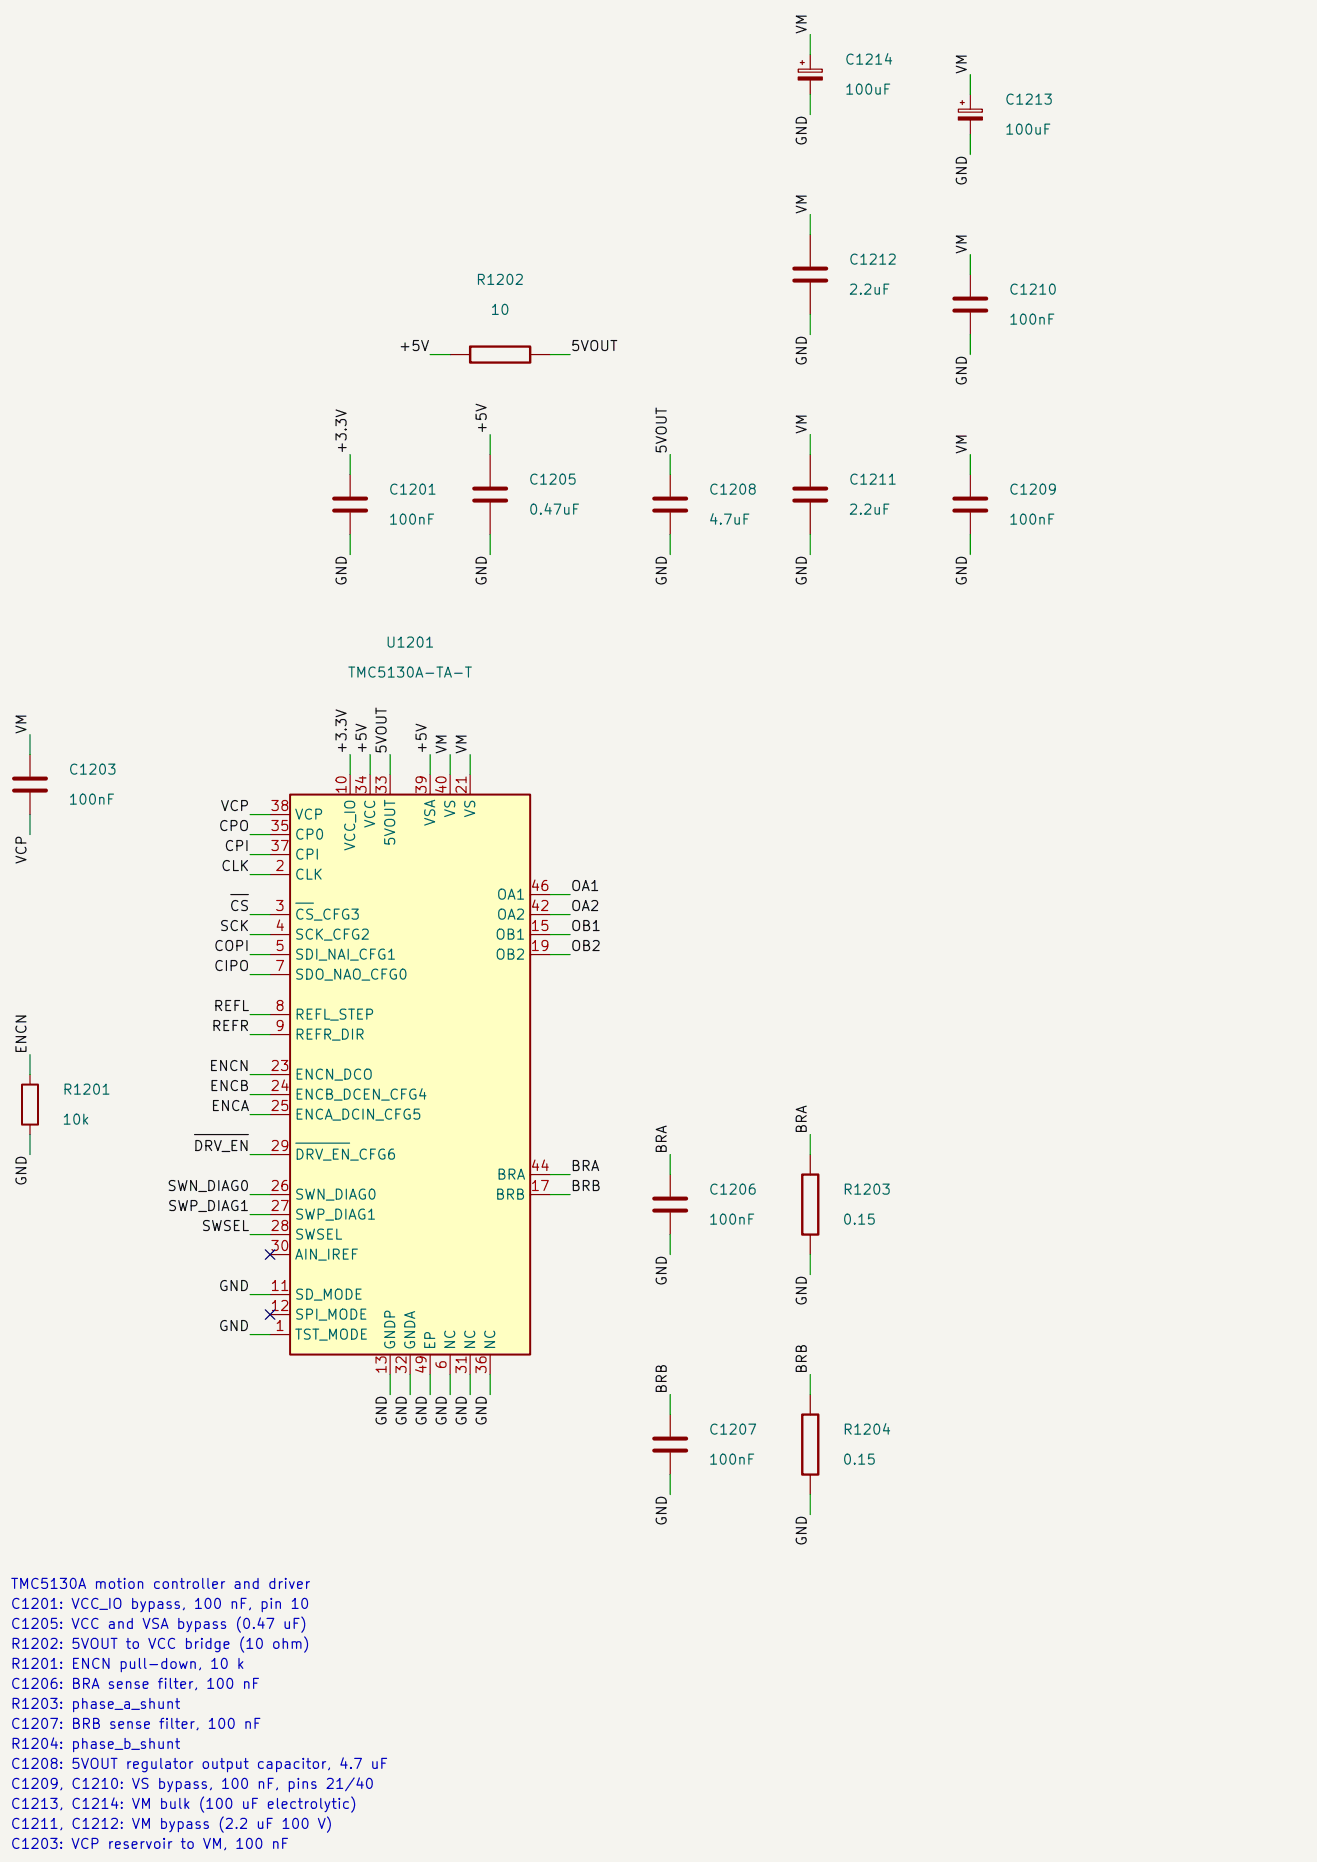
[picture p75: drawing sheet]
<svg xmlns="http://www.w3.org/2000/svg" width="210mm" height="297mm" viewBox="0 0 210 297" stroke-linecap="round" stroke-linejoin="round" font-family="sans-serif">
<defs><g id="words">
<g font-size="1.6" fill="#0f0f0f">
<text x="129" y="5.5" transform="rotate(-90 129 5.5)">VM</text>
<text x="154.6" y="11.9" transform="rotate(-90 154.6 11.9)">VM</text>
<text x="129" y="23.4" transform="rotate(-90 129 23.4)">GND</text>
<text x="154.6" y="29.8" transform="rotate(-90 154.6 29.8)">GND</text>
<text x="129" y="34.3" transform="rotate(-90 129 34.3)">VM</text>
<text x="154.6" y="40.6" transform="rotate(-90 154.6 40.6)">VM</text>
<text x="63.4" y="56.4">+5V</text>
<text x="90.9" y="56.4">5VOUT</text>
<text x="129" y="58.5" transform="rotate(-90 129 58.5)">GND</text>
<text x="154.6" y="61.7" transform="rotate(-90 154.6 61.7)">GND</text>
<text x="78" y="69.4" transform="rotate(-90 78 69.4)">+5V</text>
<text x="129" y="69.4" transform="rotate(-90 129 69.4)">VM</text>
<text x="55.7" y="72.5" transform="rotate(-90 55.7 72.5)">+3.3V</text>
<text x="106.7" y="72.5" transform="rotate(-90 106.7 72.5)">5VOUT</text>
<text x="154.6" y="72.5" transform="rotate(-90 154.6 72.5)">VM</text>
<text x="55.7" y="93.6" transform="rotate(-90 55.7 93.6)">GND</text>
<text x="78" y="93.6" transform="rotate(-90 78 93.6)">GND</text>
<text x="106.7" y="93.6" transform="rotate(-90 106.7 93.6)">GND</text>
<text x="129" y="93.6" transform="rotate(-90 129 93.6)">GND</text>
<text x="154.6" y="93.6" transform="rotate(-90 154.6 93.6)">GND</text>
<text x="4.6" y="117.2" transform="rotate(-90 4.6 117.2)">VM</text>
<text x="55.7" y="120.4" transform="rotate(-90 55.7 120.4)">+3.3V</text>
<text x="58.9" y="120.4" transform="rotate(-90 58.9 120.4)">+5V</text>
<text x="62" y="120.4" transform="rotate(-90 62 120.4)">5VOUT</text>
<text x="68.4" y="120.4" transform="rotate(-90 68.4 120.4)">+5V</text>
<text x="71.6" y="120.4" transform="rotate(-90 71.6 120.4)">VM</text>
<text x="74.8" y="120.4" transform="rotate(-90 74.8 120.4)">VM</text>
<text x="35" y="129.8">VCP</text>
<text x="4.6" y="138" transform="rotate(-90 4.6 138)">VCP</text>
<text x="34.7" y="133">CPO</text>
<text x="35.6" y="136.1">CPI</text>
<text x="35.1" y="139.3">CLK</text>
<text x="90.9" y="142.5">OA1</text>
<text x="34.9" y="148.9">SCK</text>
<text x="36.5" y="145.7">CS</text>
<text x="90.9" y="145.7">OA2</text>
<text x="90.9" y="148.9">OB1</text>
<text x="34" y="155.3">CIPO</text>
<text x="34" y="152.1">COPI</text>
<text x="90.9" y="152.1">OB2</text>
<text x="33.9" y="161.7">REFL</text>
<text x="33.6" y="164.9">REFR</text>
<text x="4.6" y="168.2" transform="rotate(-90 4.6 168.2)">ENCN</text>
<text x="33.2" y="171.2">ENCN</text>
<text x="33.3" y="174.4">ENCB</text>
<text x="33.5" y="177.6">ENCA</text>
<text x="30.7" y="184">DRV_EN</text>
<text x="106.7" y="184.2" transform="rotate(-90 106.7 184.2)">BRA</text>
<text x="129" y="181" transform="rotate(-90 129 181)">BRA</text>
<text x="4.6" y="189.3" transform="rotate(-90 4.6 189.3)">GND</text>
<text x="26.5" y="190.4">SWN_DIAG0</text>
<text x="90.9" y="187.2">BRA</text>
<text x="90.9" y="190.4">BRB</text>
<text x="26.6" y="193.6">SWP_DIAG1</text>
<text x="32" y="196.8">SWSEL</text>
<text x="34.7" y="206.3">GND</text>
<text x="106.7" y="205.3" transform="rotate(-90 106.7 205.3)">GND</text>
<text x="129" y="208.4" transform="rotate(-90 129 208.4)">GND</text>
<text x="34.7" y="212.7">GND</text>
<text x="129" y="219.3" transform="rotate(-90 129 219.3)">BRB</text>
<text x="62" y="227.6" transform="rotate(-90 62 227.6)">GND</text>
<text x="65.2" y="227.6" transform="rotate(-90 65.2 227.6)">GND</text>
<text x="68.4" y="227.6" transform="rotate(-90 68.4 227.6)">GND</text>
<text x="71.6" y="227.6" transform="rotate(-90 71.6 227.6)">GND</text>
<text x="74.8" y="227.6" transform="rotate(-90 74.8 227.6)">GND</text>
<text x="78" y="227.6" transform="rotate(-90 78 227.6)">GND</text>
<text x="106.7" y="222.5" transform="rotate(-90 106.7 222.5)">BRB</text>
<text x="106.7" y="243.5" transform="rotate(-90 106.7 243.5)">GND</text>
<text x="129" y="246.7" transform="rotate(-90 129 246.7)">GND</text>
</g>
<g font-size="1.6" fill="#006464">
<text x="134.6" y="10.7">C1214</text>
<text x="134.6" y="15.5">100uF</text>
<text x="160.1" y="17.1">C1213</text>
<text x="160.1" y="21.9">100uF</text>
<text x="75.8" y="45.8">R1202</text>
<text x="135.2" y="47.4">2.2uF</text>
<text x="135.2" y="42.6">C1212</text>
<text x="160.7" y="47.4">C1210</text>
<text x="78.1" y="50.6">10</text>
<text x="160.7" y="52.2">100nF</text>
<text x="84.2" y="77.7">C1205</text>
<text x="135.2" y="77.7">C1211</text>
<text x="61.8" y="79.3">C1201</text>
<text x="84.2" y="82.5">0.47uF</text>
<text x="112.9" y="79.3">C1208</text>
<text x="135.2" y="82.5">2.2uF</text>
<text x="160.7" y="79.3">C1209</text>
<text x="61.8" y="84.1">100nF</text>
<text x="112.9" y="84.1">4.7uF</text>
<text x="160.7" y="84.1">100nF</text>
<text x="61.4" y="103.7">U1201</text>
<text x="55.3" y="108.5">TMC5130A-TA-T</text>
<text x="10.8" y="124">C1203</text>
<text x="10.8" y="128.7">100nF</text>
<text x="46.9" y="131.1">VCP</text>
<text x="69.8" y="131.9" transform="rotate(-90 69.8 131.9)">VSA</text>
<text x="73" y="130.5" transform="rotate(-90 73 130.5)">VS</text>
<text x="76.2" y="130.5" transform="rotate(-90 76.2 130.5)">VS</text>
<text x="46.9" y="134.3">CP0</text>
<text x="46.9" y="137.5">CPI</text>
<text x="57" y="135.9" transform="rotate(-90 57 135.9)">VCC_IO</text>
<text x="60.2" y="132.2" transform="rotate(-90 60.2 132.2)">VCC</text>
<text x="63.4" y="135.1" transform="rotate(-90 63.4 135.1)">5VOUT</text>
<text x="46.9" y="140.7">CLK</text>
<text x="79.1" y="143.9">OA1</text>
<text x="46.9" y="147.1">CS_CFG3</text>
<text x="79.1" y="147.1">OA2</text>
<text x="46.9" y="150.3">SCK_CFG2</text>
<text x="46.9" y="153.5">SDI_NAI_CFG1</text>
<text x="78.8" y="150.3">OB1</text>
<text x="78.8" y="153.5">OB2</text>
<text x="46.9" y="156.7">SDO_NAO_CFG0</text>
<text x="46.9" y="163">REFL_STEP</text>
<text x="46.9" y="166.2">REFR_DIR</text>
<text x="46.9" y="172.6">ENCN_DCO</text>
<text x="9.8" y="179.8">10k</text>
<text x="9.8" y="175">R1201</text>
<text x="46.9" y="175.8">ENCB_DCEN_CFG4</text>
<text x="46.9" y="179">ENCA_DCIN_CFG5</text>
<text x="46.9" y="185.4">DRV_EN_CFG6</text>
<text x="46.9" y="191.8">SWN_DIAG0</text>
<text x="78.8" y="191.8">BRB</text>
<text x="79.1" y="188.6">BRA</text>
<text x="112.9" y="191">C1206</text>
<text x="134.3" y="191">R1203</text>
<text x="46.9" y="194.9">SWP_DIAG1</text>
<text x="112.9" y="195.7">100nF</text>
<text x="134.2" y="195.7">0.15</text>
<text x="46.9" y="198.1">SWSEL</text>
<text x="46.9" y="201.3">AIN_IREF</text>
<text x="46.9" y="207.7">SD_MODE</text>
<text x="46.9" y="214.1">TST_MODE</text>
<text x="46.9" y="210.9">SPI_MODE</text>
<text x="63.4" y="215.5" transform="rotate(-90 63.4 215.5)">GNDP</text>
<text x="66.6" y="215.5" transform="rotate(-90 66.6 215.5)">GNDA</text>
<text x="69.8" y="215.5" transform="rotate(-90 69.8 215.5)">EP</text>
<text x="73" y="215.5" transform="rotate(-90 73 215.5)">NC</text>
<text x="76.2" y="215.5" transform="rotate(-90 76.2 215.5)">NC</text>
<text x="79.4" y="215.5" transform="rotate(-90 79.4 215.5)">NC</text>
<text x="112.9" y="229.2">C1207</text>
<text x="134.3" y="229.2">R1204</text>
<text x="112.9" y="234">100nF</text>
<text x="134.2" y="234">0.15</text>
</g>
<g font-size="1.6" fill="#a90000">
<text x="43" y="129.8">38</text>
<text x="55.7" y="126.8" transform="rotate(-90 55.7 126.8)">10</text>
<text x="58.8" y="126.8" transform="rotate(-90 58.8 126.8)">34</text>
<text x="62" y="126.8" transform="rotate(-90 62 126.8)">33</text>
<text x="68.4" y="126.8" transform="rotate(-90 68.4 126.8)">39</text>
<text x="71.6" y="126.8" transform="rotate(-90 71.6 126.8)">40</text>
<text x="74.8" y="126.8" transform="rotate(-90 74.8 126.8)">21</text>
<text x="43" y="132.9">35</text>
<text x="43" y="136.1">37</text>
<text x="43.7" y="139.3">2</text>
<text x="84.5" y="142.5">46</text>
<text x="43.7" y="145.7">3</text>
<text x="43.7" y="148.9">4</text>
<text x="84.5" y="148.9">15</text>
<text x="84.5" y="145.7">42</text>
<text x="43.7" y="152.1">5</text>
<text x="43.7" y="155.3">7</text>
<text x="84.5" y="152.1">19</text>
<text x="43.7" y="161.7">8</text>
<text x="43.7" y="164.9">9</text>
<text x="43" y="171.2">23</text>
<text x="43" y="174.4">24</text>
<text x="43" y="177.6">25</text>
<text x="43" y="184">29</text>
<text x="43" y="190.4">26</text>
<text x="84.5" y="190.4">17</text>
<text x="84.5" y="187.2">44</text>
<text x="43" y="193.6">27</text>
<text x="43" y="196.8">28</text>
<text x="43" y="199.9">30</text>
<text x="43" y="206.3">11</text>
<text x="43" y="209.5">12</text>
<text x="43.7" y="212.7">1</text>
<text x="62" y="219.3" transform="rotate(-90 62 219.3)">13</text>
<text x="65.2" y="219.3" transform="rotate(-90 65.2 219.3)">32</text>
<text x="68.4" y="219.3" transform="rotate(-90 68.4 219.3)">49</text>
<text x="71.6" y="218.6" transform="rotate(-90 71.6 218.6)">6</text>
<text x="74.8" y="219.3" transform="rotate(-90 74.8 219.3)">31</text>
<text x="78" y="219.3" transform="rotate(-90 78 219.3)">36</text>
</g>
<g font-size="1.6" fill="#0000c2">
<text x="1.6" y="257">C1201: VCC_IO bypass, 100 nF, pin 10</text>
<text x="1.6" y="253.8">TMC5130A motion controller and driver</text>
<text x="1.6" y="263.4">R1202: 5VOUT to VCC bridge (10 ohm)</text>
<text x="1.6" y="260.2">C1205: VCC and VSA bypass (0.47 uF)</text>
<text x="1.6" y="269.8">C1206: BRA sense filter, 100 nF</text>
<text x="1.6" y="266.6">R1201: ENCN pull-down, 10 k</text>
<text x="1.6" y="273">R1203: phase_a_shunt</text>
<text x="1.6" y="279.4">R1204: phase_b_shunt</text>
<text x="1.6" y="276.2">C1207: BRB sense filter, 100 nF</text>
<text x="1.6" y="285.7">C1209, C1210: VS bypass, 100 nF, pins 21/40</text>
<text x="1.6" y="282.6">C1208: 5VOUT regulator output capacitor, 4.7 uF</text>
<text x="1.6" y="292.1">C1211, C1212: VM bypass (2.2 uF 100 V)</text>
<text x="1.6" y="288.9">C1213, C1214: VM bulk (100 uF electrolytic)</text>
<text x="1.6" y="295.3">C1203: VCP reservoir to VM, 100 nF</text>
</g>
</g></defs>
<path d="M-.1 -.1h210.2v297.2h-210.2z" fill="#f5f4ef" stroke="#f5f4ef" stroke-width=".16"/>
<path d="M104.3 79.5h5.1M104.3 81.4h5.1" fill="none" stroke="#840000" stroke-width=".64"/>
<path d="M71.8 56.6h3.2M84.5 56.6h3.2M106.9 75.7v3.5M106.9 81.8v3.5M129.2 184.2v3.2M129.2 196.9v3.2" fill="none" stroke="#840000" stroke-width=".19"/>
<path d="M75 55.3h9.5v2.5h-9.5zM127.9 187.4h2.6v9.5h-2.6z" fill="none" stroke="#840000" stroke-width=".38"/>
<path d="M46.3 126.7h38.2v89.4h-38.2z" fill="#ffffc2"/>
<path d="M46.3 126.7h38.2v89.4h-38.2zM3.5 173h2.6v6.4h-2.6z" fill="none" stroke="#840000" stroke-width=".32"/>
<g fill="none" stroke="#840000" stroke-width=".19">
<path d="M127.3 11h3.8v.5h-3.8zM127.6 10h.6M127.9 9.7v.6M129.2 8.7v2.3M129.2 12.8v2.3M152.8 17.4h3.8v.5h-3.8zM153.1 16.4h.7M153.4 16v.7M154.7 15.1v2.3M154.7 19.1v2.4M129.2 37.4v5.4M129.2 44.8v5.4"/>
<path d="M154.7 43.8v3.5M154.7 49.9v3.5M55.8 75.7v3.5M78.2 72.5v5.4M78.2 79.8v5.5M129.2 72.5v5.4M129.2 79.8v5.5M154.7 75.7v3.5M55.8 81.8v3.5M154.7 81.8v3.5M4.8 120.4v3.5M4.8 126.4v3.5"/>
<path d="M43.1 139.5h3.2M43.1 133.1h3.2M43.1 136.3h3.2M43.1 129.9h3.2M55.8 123.5v3.2M59 123.5v3.2M62.2 123.5v3.2M68.6 123.5v3.2M71.8 123.5v3.2M75 123.5v3.2M43.1 145.9h3.2M43.1 149.1h3.2"/>
<path d="M43.1 152.3h3.2M43.1 155.5h3.2M84.5 145.9h3.2M84.5 149.1h3.2M84.5 152.3h3.2M84.5 142.7h3.2M4.8 171.4v1.6M4.8 179.4v1.6M43.1 161.8h3.2M43.1 165h3.2M43.1 171.4h3.2M43.1 174.6h3.2"/>
<path d="M43.1 177.8h3.2M43.1 190.5h3.2M43.1 193.7h3.2M43.1 196.9h3.2M43.1 184.2h3.2M84.5 190.5h3.2M84.5 187.4h3.2M106.9 187.4v3.5M106.9 193.4v3.5M43.1 212.9h3.2M43.1 206.5h3.2M43.1 209.7h3.2"/>
<path d="M43.1 200.1h3.2M62.2 216.1v3.2M65.4 216.1v3.2M68.6 216.1v3.2M71.8 216.1v3.2M75 216.1v3.2M78.2 216.1v3.2M106.9 225.6v3.5M106.9 231.7v3.5M129.2 222.4v3.2M129.2 235.2v3.2"/>
</g>
<path d="M47.2 144.1h2.8M47.2 182.3h8.5" fill="none" stroke="#006464" stroke-width=".19"/>
<g fill="none" stroke="#840000" stroke-width=".64">
<path d="M126.6 42.8h5.2M126.6 44.8h5.2M152.2 47.6h5.1M152.2 49.5h5.1M53.3 79.5h5.1M75.6 77.9h5.1M75.6 79.8h5.1M126.6 77.9h5.2M126.6 79.8h5.2M152.2 79.5h5.1M53.3 81.4h5.1M152.2 81.4h5.1"/>
<path d="M2.2 124.2h5.1M2.2 126.1h5.1M104.3 191.2h5.1M104.3 193.1h5.1M104.3 229.5h5.1M104.3 231.4h5.1"/>
</g>
<g fill="#840000" stroke="#840000" stroke-width=".19">
<path d="M152.8 18.7h3.8v.4h-3.8z"/>
<path d="M127.3 12.3h3.8v.5h-3.8z"/>
</g>
<path d="M127.9 225.6h2.6v9.6h-2.6z" fill="none" stroke="#840000" stroke-width=".38"/>
<path d="M36.8 142.7h2.8M31 181h8.6" fill="none" stroke="#0f0f0f" stroke-width=".19"/>
<g fill="none" stroke="#009600" stroke-width=".19">
<path d="M129.2 5.5v3.2M129.2 15.1v3.2M154.7 11.9v3.2M129.2 34.2v3.2M154.7 21.5v3.2M68.6 56.6h3.2M87.7 56.6h3.2M129.2 50.2v3.2M154.7 40.6v3.2M154.7 53.4v3.2M55.8 72.5v3.2M78.2 69.3v3.2"/>
<path d="M106.9 72.5v3.2M129.2 69.3v3.2M154.7 72.5v3.2M55.8 85.3v3.2M78.2 85.3v3.2M106.9 85.3v3.2M129.2 85.3v3.2M154.7 85.3v3.2M4.8 117.2v3.2M4.8 129.9v3.2M39.9 133.1h3.2M39.9 136.3h3.2"/>
<path d="M39.9 129.9h3.2M39.9 139.5h3.2M55.8 120.4v3.1M59 120.4v3.1M62.2 120.4v3.1M68.6 120.4v3.1M71.8 120.4v3.1M75 120.4v3.1M39.9 145.9h3.2M39.9 152.3h3.2M39.9 149.1h3.2M39.9 155.5h3.2"/>
<path d="M87.7 142.7h3.2M87.7 145.9h3.2M87.7 152.3h3.2M87.7 149.1h3.2M4.8 168.2v3.2M39.9 161.8h3.2M39.9 165h3.2M39.9 171.4h3.2M39.9 174.6h3.2M39.9 177.8h3.2M4.8 181v3.2M39.9 190.5h3.2"/>
<path d="M39.9 193.7h3.2M39.9 184.2h3.2M39.9 196.9h3.2M87.7 190.5h3.2M87.7 187.4h3.2M106.9 184.2v3.2M106.9 196.9v3.2M129.2 181v3.2M39.9 206.5h3.2M39.9 212.9h3.2M62.2 219.3v3.1M65.4 219.3v3.1"/>
<path d="M68.6 219.3v3.1M71.8 219.3v3.1M75 219.3v3.1M78.2 219.3v3.1M129.2 200.1v3.2M129.2 219.3v3.1M106.9 222.4v3.2M106.9 235.2v3.2M129.2 238.4v3.2"/>
</g>
<path d="M42.3 199.3l1.5 1.6M43.8 199.3l-1.5 1.6M42.3 208.9l1.5 1.5M43.8 208.9l-1.5 1.5" fill="none" stroke="#000084" stroke-width=".19"/>
<use href="#words"/>
</svg>
